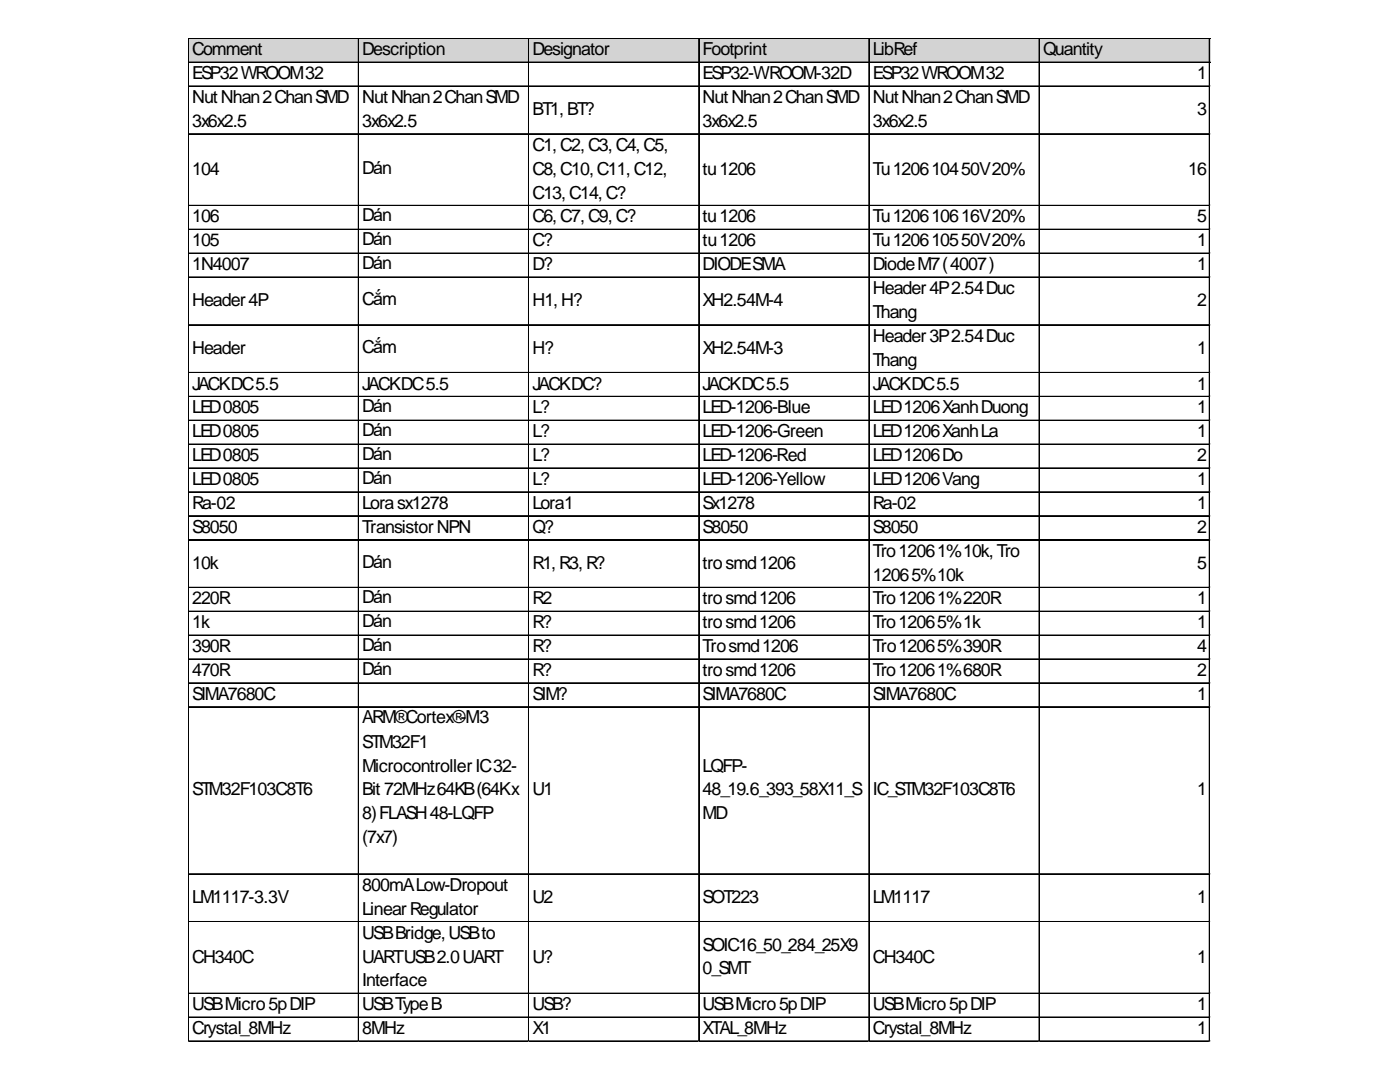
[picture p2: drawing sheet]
<svg xmlns="http://www.w3.org/2000/svg" width="279mm" height="216mm" viewBox="0 0 279 216" stroke-linecap="round" stroke-linejoin="round" font-family="sans-serif">
<defs><g id="words">
<g font-size="3.6">
<text x="38.3" y="11">Comment</text>
<text x="72.3" y="11">Description</text>
<text x="106.3" y="11">Designator</text>
<text x="140.2" y="11">Footprint</text>
<text x="174.2" y="11">LibRef</text>
<text x="208.2" y="11">Quantity</text>
<text x="38.3" y="15.8">ESP32WROOM32</text>
<text x="140.2" y="15.8">ESP32-WROOM-32D</text>
<text x="174.2" y="15.8">ESP32WROOM32</text>
<text x="238.9" y="15.8">1</text>
<text x="38.3" y="20.6">NutNhan2ChanSMD</text>
<text x="72.3" y="20.6">NutNhan2ChanSMD</text>
<text x="106.3" y="23">BT1,BT?</text>
<text x="140.2" y="20.6">NutNhan2ChanSMD</text>
<text x="174.2" y="20.6">NutNhan2ChanSMD</text>
<text x="238.9" y="23">3</text>
<text x="38.3" y="25.3">3x6x2.5</text>
<text x="72.3" y="25.3">3x6x2.5</text>
<text x="140.2" y="25.3">3x6x2.5</text>
<text x="174.2" y="25.3">3x6x2.5</text>
<text x="38.3" y="34.9">104</text>
<text x="72.3" y="34.7">Dán</text>
<text x="106.3" y="30.1">C1,C2,C3,C4,C5,</text>
<text x="106.3" y="34.9">C8,C10,C11,C12,</text>
<text x="140.2" y="34.9">tu1206</text>
<text x="174.2" y="34.9">Tu120610450V20%</text>
<text x="237.2" y="34.9">16</text>
<text x="106.3" y="39.6">C13,C14,C?</text>
<text x="38.3" y="44.4">106</text>
<text x="72.3" y="44.2">Dán</text>
<text x="106.3" y="44.4">C6,C7,C9,C?</text>
<text x="140.2" y="44.4">tu1206</text>
<text x="174.2" y="44.4">Tu120610616V20%</text>
<text x="238.9" y="44.4">5</text>
<text x="38.3" y="49.2">105</text>
<text x="38.3" y="53.9">1N4007</text>
<text x="72.3" y="49">Dán</text>
<text x="72.3" y="53.7">Dán</text>
<text x="106.3" y="49.2">C?</text>
<text x="106.3" y="53.9">D?</text>
<text x="140.2" y="49.2">tu1206</text>
<text x="140.2" y="53.9">DIODESMA</text>
<text x="174.2" y="49.2">Tu120610550V20%</text>
<text x="174.2" y="53.9">DiodeM7(4007)</text>
<text x="238.9" y="49.2">1</text>
<text x="238.9" y="53.9">1</text>
<text x="174.2" y="58.7">Header4P2.54Duc</text>
<text x="38.3" y="61.1">Header4P</text>
<text x="72.3" y="60.9">Cắm</text>
<text x="106.3" y="61.1">H1,H?</text>
<text x="140.2" y="61.1">XH2.54M-4</text>
<text x="174.2" y="63.4">Thang</text>
<text x="238.9" y="61.1">2</text>
<text x="38.3" y="70.6">Header</text>
<text x="72.3" y="70.4">Cắm</text>
<text x="106.3" y="70.6">H?</text>
<text x="140.2" y="70.6">XH2.54M-3</text>
<text x="174.2" y="68.2">Header3P2.54Duc</text>
<text x="238.9" y="70.6">1</text>
<text x="38.3" y="77.7">JACKDC5.5</text>
<text x="72.3" y="77.7">JACKDC5.5</text>
<text x="106.3" y="77.7">JACKDC?</text>
<text x="140.2" y="77.7">JACKDC5.5</text>
<text x="174.2" y="73">Thang</text>
<text x="174.2" y="77.7">JACKDC5.5</text>
<text x="238.9" y="77.7">1</text>
<text x="38.3" y="82.5">LED0805</text>
<text x="72.3" y="82.3">Dán</text>
<text x="106.3" y="82.5">L?</text>
<text x="140.2" y="82.5">LED-1206-Blue</text>
<text x="174.2" y="82.5">LED1206XanhDuong</text>
<text x="238.9" y="82.5">1</text>
<text x="38.3" y="87.3">LED0805</text>
<text x="72.3" y="87.1">Dán</text>
<text x="106.3" y="87.3">L?</text>
<text x="140.2" y="87.3">LED-1206-Green</text>
<text x="174.2" y="87.3">LED1206XanhLa</text>
<text x="238.9" y="87.3">1</text>
<text x="38.3" y="92">LED0805</text>
<text x="72.3" y="91.8">Dán</text>
<text x="106.3" y="92">L?</text>
<text x="140.2" y="92">LED-1206-Red</text>
<text x="174.2" y="92">LED1206Do</text>
<text x="238.9" y="92">2</text>
<text x="38.3" y="96.8">LED0805</text>
<text x="38.3" y="101.6">Ra-02</text>
<text x="72.3" y="96.6">Dán</text>
<text x="72.3" y="101.6">Lorasx1278</text>
<text x="106.3" y="96.8">L?</text>
<text x="106.3" y="101.6">Lora1</text>
<text x="140.2" y="96.8">LED-1206-Yellow</text>
<text x="140.2" y="101.6">Sx1278</text>
<text x="174.2" y="96.8">LED1206Vang</text>
<text x="174.2" y="101.6">Ra-02</text>
<text x="238.9" y="96.8">1</text>
<text x="238.9" y="101.6">1</text>
<text x="38.3" y="106.3">S8050</text>
<text x="72.3" y="106.3">TransistorNPN</text>
<text x="106.3" y="106.3">Q?</text>
<text x="140.2" y="106.3">S8050</text>
<text x="174.2" y="106.3">S8050</text>
<text x="238.9" y="106.3">2</text>
<text x="38.3" y="113.5">10k</text>
<text x="72.3" y="113.3">Dán</text>
<text x="106.3" y="113.5">R1,R3,R?</text>
<text x="140.2" y="113.5">trosmd1206</text>
<text x="174.2" y="111.1">Tro12061%10k,Tro</text>
<text x="238.9" y="113.5">5</text>
<text x="174.2" y="115.8">12065%10k</text>
<text x="38.3" y="120.6">220R</text>
<text x="38.3" y="125.4">1k</text>
<text x="72.3" y="120.4">Dán</text>
<text x="72.3" y="125.2">Dán</text>
<text x="106.3" y="120.6">R2</text>
<text x="106.3" y="125.4">R?</text>
<text x="140.2" y="120.6">trosmd1206</text>
<text x="140.2" y="125.4">trosmd1206</text>
<text x="174.2" y="120.6">Tro12061%220R</text>
<text x="174.2" y="125.4">Tro12065%1k</text>
<text x="238.9" y="120.6">1</text>
<text x="238.9" y="125.4">1</text>
<text x="38.3" y="130.1">390R</text>
<text x="72.3" y="129.9">Dán</text>
<text x="106.3" y="130.1">R?</text>
<text x="140.2" y="130.1">Trosmd1206</text>
<text x="174.2" y="130.1">Tro12065%390R</text>
<text x="238.9" y="130.1">4</text>
<text x="38.3" y="134.9">470R</text>
<text x="72.3" y="134.7">Dán</text>
<text x="106.3" y="134.9">R?</text>
<text x="140.2" y="134.9">trosmd1206</text>
<text x="174.2" y="134.9">Tro12061%680R</text>
<text x="238.9" y="134.9">2</text>
<text x="38.3" y="139.7">SIMA7680C</text>
<text x="106.3" y="139.7">SIM?</text>
<text x="140.2" y="139.7">SIMA7680C</text>
<text x="174.2" y="139.7">SIMA7680C</text>
<text x="238.9" y="139.7">1</text>
<text x="72.3" y="144.2">ARM®Cortex®-M3</text>
<text x="72.3" y="149.2">STM32F1</text>
<text x="72.3" y="154">MicrocontrollerIC32-</text>
<text x="140.2" y="154">LQFP-</text>
<text x="38.3" y="158.7">STM32F103C8T6</text>
<text x="72.3" y="158.7">Bit 72MHz64KB(64Kx</text>
<text x="106.3" y="158.7">U1</text>
<text x="140.2" y="158.7">48_19.6_393_58X11_S</text>
<text x="174.2" y="158.7">IC_STM32F103C8T6</text>
<text x="238.9" y="158.7">1</text>
<text x="72.3" y="163.5">8)FLASH48-LQFP</text>
<text x="140.2" y="163.5">MD</text>
<text x="72.3" y="168.2">(7x7)</text>
<text x="72.3" y="177.8">800mALow-Dropout</text>
<text x="38.3" y="180.2">LM1117-3.3V</text>
<text x="72.3" y="182.5">LinearRegulator</text>
<text x="106.3" y="180.2">U2</text>
<text x="140.2" y="180.2">SOT223</text>
<text x="174.2" y="180.2">LM1117</text>
<text x="238.9" y="180.2">1</text>
<text x="72.3" y="187.3">USBBridge,USBto</text>
<text x="140.2" y="189.7">SOIC16_50_284_25X9</text>
<text x="38.3" y="192.1">CH340C</text>
<text x="72.3" y="192.1">UARTUSB2.0UART</text>
<text x="72.3" y="196.8">Interface</text>
<text x="106.3" y="192.1">U?</text>
<text x="140.2" y="194.4">0_SMT</text>
<text x="174.2" y="192.1">CH340C</text>
<text x="238.9" y="192.1">1</text>
<text x="38.3" y="201.6">USBMicro5pDIP</text>
<text x="72.3" y="201.6">USBTypeB</text>
<text x="106.3" y="201.6">USB?</text>
<text x="140.2" y="201.6">USBMicro5pDIP</text>
<text x="174.2" y="201.6">USBMicro5pDIP</text>
<text x="238.9" y="201.6">1</text>
<text x="38.3" y="206.4">Crystal_8MHz</text>
<text x="72.3" y="206.4">8MHz</text>
<text x="106.3" y="206.4">X1</text>
<text x="140.2" y="206.4">XTAL_8MHz</text>
<text x="174.2" y="206.4">Crystal_8MHz</text>
<text x="238.9" y="206.4">1</text>
</g>
</g></defs>
<path d="M37.7 7.8h203.9v4.8h-203.9z" fill="#d3d3d3"/>
<g fill="none" stroke="#000" stroke-width=".2">
<path d="M37.5 7.6v200.3M37.6 7.6v200.3M37.7 7.6h203.8M37.7 7.7h203.8M37.7 12.4h203.8M37.7 12.5h203.8M37.7 17.1h203.8M37.7 17.2h203.8M71.5 7.8v200.1M71.6 7.8v200.1M105.5 7.8v200.1M105.6 7.8v200.1"/>
<path d="M139.4 7.8v200.1M139.5 7.8v200.1M173.4 7.8v200.1M173.5 7.8v200.1M207.4 7.8v200.1M207.5 7.8v200.1M241.3 7.8v200.1M241.4 7.8v200.1M37.7 26.7h203.8M37.7 26.8h203.8M37.7 41h203.8M37.7 41.1h203.8"/>
<path d="M37.7 45.7h203.8M37.7 45.8h203.8M37.7 50.5h203.8M37.7 50.6h203.8M37.7 55.3h203.8M37.7 55.4h203.8M37.7 64.8h203.8M37.7 64.9h203.8M37.7 74.3h203.8M37.7 74.4h203.8M37.7 79.1h203.8M37.7 79.2h203.8"/>
<path d="M37.7 83.8h203.8M37.7 83.9h203.8M37.7 88.6h203.8M37.7 88.7h203.8M37.7 93.4h203.8M37.7 93.5h203.8M37.7 98.1h203.8M37.7 98.2h203.8M37.7 102.9h203.8M37.7 103h203.8M37.7 107.7h203.8M37.7 107.8h203.8"/>
<path d="M37.7 117.2h203.8M37.7 117.3h203.8M37.7 121.9h203.8M37.7 122h203.8M37.7 126.7h203.8M37.7 126.8h203.8M37.7 131.5h203.8M37.7 131.6h203.8M37.7 136.2h203.8M37.7 136.3h203.8M37.7 141h203.8M37.7 141.1h203.8"/>
<path d="M37.7 174.3h203.8M37.7 174.4h203.8M37.7 183.9h203.8M37.7 184h203.8M37.7 198.2h203.8M37.7 198.3h203.8M37.7 202.9h203.8M37.7 203h203.8M37.7 207.7h203.8M37.7 207.8h203.8"/>
</g>
<path d="M37.5 207.9h.1" fill="none" stroke="#e0e0e0" stroke-width=".2"/>
<path d="M37.5 207.9h.2z" fill="#e0e0e0"/>
<path d="M71.5 207.9h.1" fill="none" stroke="#e0e0e0" stroke-width=".2"/>
<path d="M71.5 207.9h.2z" fill="#e0e0e0"/>
<path d="M105.5 207.9h.1" fill="none" stroke="#e0e0e0" stroke-width=".2"/>
<path d="M105.5 207.9h.2z" fill="#e0e0e0"/>
<path d="M139.4 207.9h.1" fill="none" stroke="#e0e0e0" stroke-width=".2"/>
<path d="M139.4 207.9h.2z" fill="#e0e0e0"/>
<path d="M173.4 207.9h.1" fill="none" stroke="#e0e0e0" stroke-width=".2"/>
<path d="M173.4 207.9h.2z" fill="#e0e0e0"/>
<path d="M207.4 207.9h.1" fill="none" stroke="#e0e0e0" stroke-width=".2"/>
<path d="M207.4 207.9h.2z" fill="#e0e0e0"/>
<path d="M241.3 207.9h.1" fill="none" stroke="#e0e0e0" stroke-width=".2"/>
<path d="M241.3 207.9h.2z" fill="#e0e0e0"/>
<path d="M241.5 17.1h.1" fill="none" stroke="#e0e0e0" stroke-width=".2"/>
<path d="M241.5 17.1l.1 .2z" fill="#e0e0e0"/>
<path d="M241.5 26.7h.1" fill="none" stroke="#e0e0e0" stroke-width=".2"/>
<path d="M241.5 26.7l.1 .2z" fill="#e0e0e0"/>
<path d="M241.5 41h.1" fill="none" stroke="#e0e0e0" stroke-width=".2"/>
<path d="M241.5 41l.1 .2z" fill="#e0e0e0"/>
<path d="M241.5 45.7h.1" fill="none" stroke="#e0e0e0" stroke-width=".2"/>
<path d="M241.5 45.7l.1 .2z" fill="#e0e0e0"/>
<path d="M241.5 50.5h.1" fill="none" stroke="#e0e0e0" stroke-width=".2"/>
<path d="M241.5 50.5l.1 .2z" fill="#e0e0e0"/>
<path d="M241.5 55.3h.1" fill="none" stroke="#e0e0e0" stroke-width=".2"/>
<path d="M241.5 55.3l.1 .2z" fill="#e0e0e0"/>
<path d="M241.5 64.8h.1" fill="none" stroke="#e0e0e0" stroke-width=".2"/>
<path d="M241.5 64.8l.1 .2z" fill="#e0e0e0"/>
<path d="M241.5 74.3h.1" fill="none" stroke="#e0e0e0" stroke-width=".2"/>
<path d="M241.5 74.3l.1 .2z" fill="#e0e0e0"/>
<path d="M241.5 79.1h.1" fill="none" stroke="#e0e0e0" stroke-width=".2"/>
<path d="M241.5 79.1l.1 .2z" fill="#e0e0e0"/>
<path d="M241.5 83.8h.1" fill="none" stroke="#e0e0e0" stroke-width=".2"/>
<path d="M241.5 83.8l.1 .2z" fill="#e0e0e0"/>
<path d="M241.5 88.6h.1" fill="none" stroke="#e0e0e0" stroke-width=".2"/>
<path d="M241.5 88.6l.1 .2z" fill="#e0e0e0"/>
<path d="M241.5 93.4h.1" fill="none" stroke="#e0e0e0" stroke-width=".2"/>
<path d="M241.5 93.4l.1 .2z" fill="#e0e0e0"/>
<path d="M241.5 98.1h.1" fill="none" stroke="#e0e0e0" stroke-width=".2"/>
<path d="M241.5 98.1l.1 .2z" fill="#e0e0e0"/>
<path d="M241.5 102.9h.1" fill="none" stroke="#e0e0e0" stroke-width=".2"/>
<path d="M241.5 102.9l.1 .2z" fill="#e0e0e0"/>
<path d="M241.5 107.7h.1" fill="none" stroke="#e0e0e0" stroke-width=".2"/>
<path d="M241.5 107.7l.1 .2z" fill="#e0e0e0"/>
<path d="M241.5 117.2h.1" fill="none" stroke="#e0e0e0" stroke-width=".2"/>
<path d="M241.5 117.2l.1 .2z" fill="#e0e0e0"/>
<path d="M241.5 121.9h.1" fill="none" stroke="#e0e0e0" stroke-width=".2"/>
<path d="M241.5 121.9l.1 .2z" fill="#e0e0e0"/>
<path d="M241.5 126.7h.1" fill="none" stroke="#e0e0e0" stroke-width=".2"/>
<path d="M241.5 126.7l.1 .2z" fill="#e0e0e0"/>
<path d="M241.5 131.5h.1" fill="none" stroke="#e0e0e0" stroke-width=".2"/>
<path d="M241.5 131.5l.1 .2z" fill="#e0e0e0"/>
<path d="M241.5 136.2h.1" fill="none" stroke="#e0e0e0" stroke-width=".2"/>
<path d="M241.5 136.2l.1 .2z" fill="#e0e0e0"/>
<path d="M241.5 141h.1" fill="none" stroke="#e0e0e0" stroke-width=".2"/>
<path d="M241.5 141l.1 .2z" fill="#e0e0e0"/>
<path d="M241.5 174.3h.1" fill="none" stroke="#e0e0e0" stroke-width=".2"/>
<path d="M241.5 174.3l.1 .2z" fill="#e0e0e0"/>
<path d="M241.5 183.9h.1" fill="none" stroke="#e0e0e0" stroke-width=".2"/>
<path d="M241.5 183.9l.1 .2z" fill="#e0e0e0"/>
<path d="M241.5 198.2h.1" fill="none" stroke="#e0e0e0" stroke-width=".2"/>
<path d="M241.5 198.2l.1 .2z" fill="#e0e0e0"/>
<path d="M241.5 202.9h.1" fill="none" stroke="#e0e0e0" stroke-width=".2"/>
<path d="M241.5 202.9l.1 .2z" fill="#e0e0e0"/>
<path d="M241.5 207.7h.1" fill="none" stroke="#e0e0e0" stroke-width=".2"/>
<path d="M241.5 207.7l.1 .2z" fill="#e0e0e0"/>
<use href="#words"/>
</svg>
